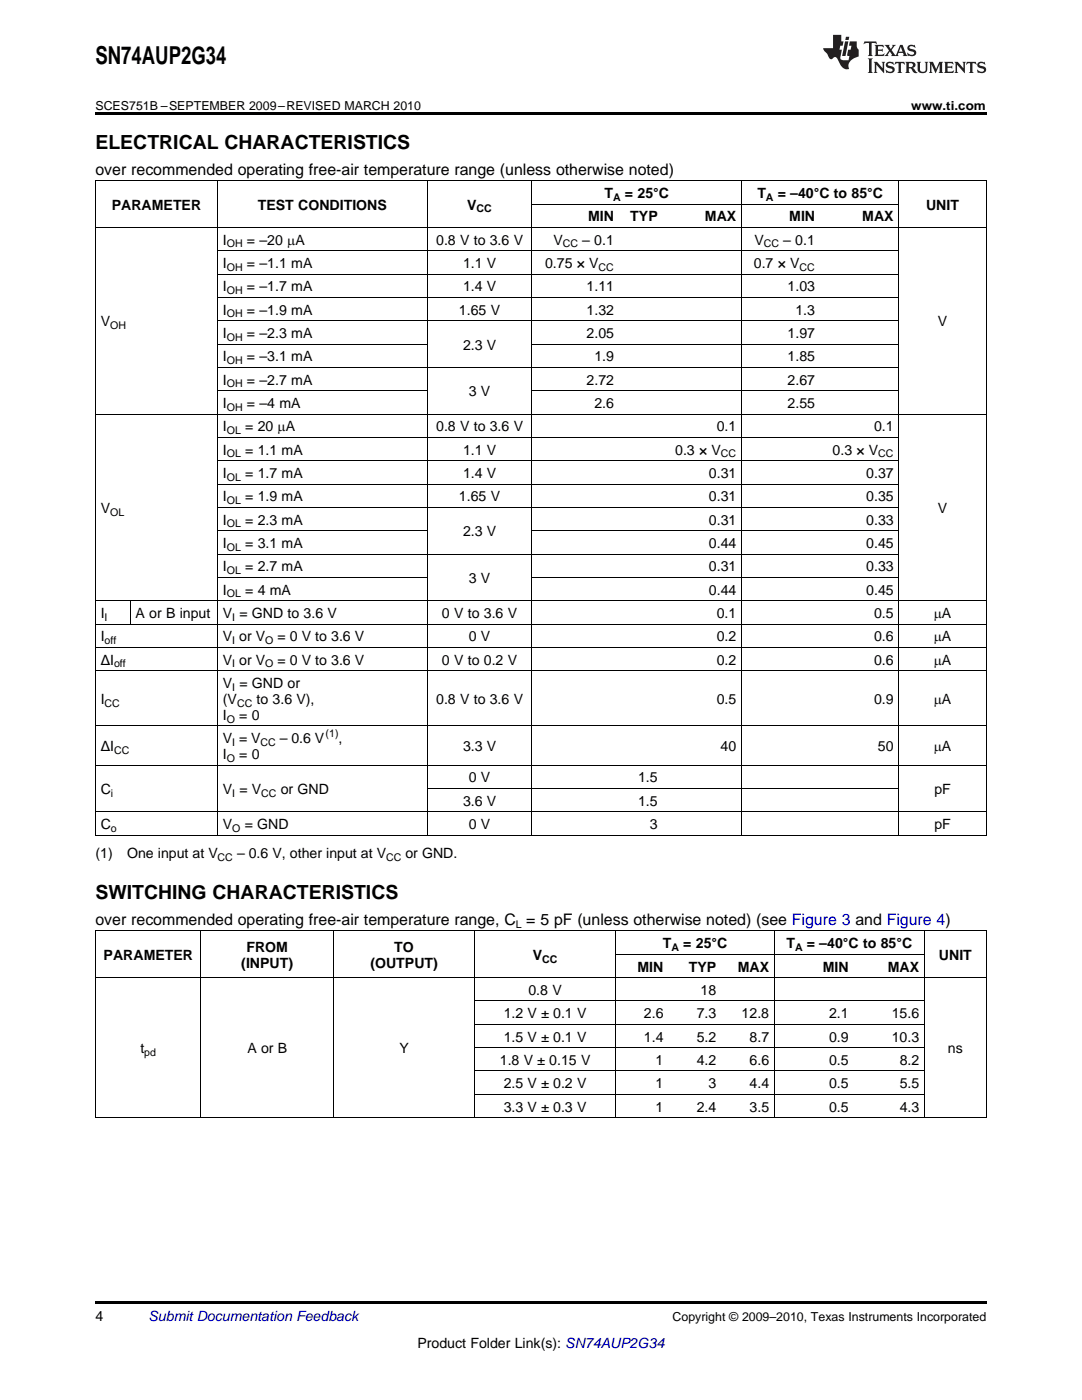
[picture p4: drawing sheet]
<svg xmlns="http://www.w3.org/2000/svg" width="216mm" height="279mm" viewBox="0 0 216 279" stroke-linecap="round" stroke-linejoin="round" font-family="sans-serif">
<defs><g id="words">
<text font-size="4.9" x="19" y="12.8">SN74AUP2G34</text>
<g font-size="3.9">
<text x="19" y="29.7">ELECTRICAL CHARACTERISTICS</text>
<text x="19" y="179.4">SWITCHING CHARACTERISTICS</text>
</g>
<g font-size="3.2">
<text x="19" y="34.9">over recommended operating free-air temperature range (unless otherwise noted)</text>
<text x="19" y="184.6">over recommended operating free-air temperature range, C = 5 pF (unless otherwise noted) (see Figure 3 and Figure 4)</text>
</g>
<g font-size="2.8">
<text x="22.3" y="41.8">PARAMETER</text>
<text x="51.4" y="41.8">TEST CONDITIONS</text>
<text x="93.2" y="41.8">V</text>
<text x="120.6" y="39.5">T</text>
<text x="124.7" y="39.5">= 25°C</text>
<text x="151.1" y="39.5">T</text>
<text x="155.2" y="39.5">= –40°C to 85°C</text>
<text x="184.8" y="41.8">UNIT</text>
<text x="117.4" y="44.2">MIN</text>
<text x="125.8" y="44.2">TYP</text>
<text x="140.7" y="44.2">MAX</text>
<text x="157.5" y="44.2">MIN</text>
<text x="172" y="44.2">MAX</text>
<text x="44.5" y="48.8">I</text>
<text x="44.5" y="53.5">I</text>
<text x="49.3" y="48.8">= –20 mA</text>
<text x="49.3" y="53.5">= –1.1 mA</text>
<text x="87" y="48.8">0.8 V to 3.6 V</text>
<text x="92.4" y="53.5">1.1 V</text>
<text x="108.8" y="53.5">0.75 × V</text>
<text x="110.4" y="48.8">V</text>
<text x="116.2" y="48.8">– 0.1</text>
<text x="150.4" y="53.5">0.7 × V</text>
<text x="150.5" y="48.8">V</text>
<text x="156.3" y="48.8">– 0.1</text>
<text x="44.5" y="58.1">I</text>
<text x="49.3" y="58.1">= –1.7 mA</text>
<text x="92.4" y="58.1">1.4 V</text>
<text x="117.1" y="58.1">1.11</text>
<text x="157.2" y="58.1">1.03</text>
<text x="20.1" y="65.1">V</text>
<text x="44.5" y="62.8">I</text>
<text x="49.3" y="62.8">= –1.9 mA</text>
<text x="91.6" y="62.8">1.65 V</text>
<text x="117.1" y="62.8">1.32</text>
<text x="158.7" y="62.8">1.3</text>
<text x="187.1" y="65.1">V</text>
<text x="44.5" y="67.5">I</text>
<text x="49.3" y="67.5">= –2.3 mA</text>
<text x="92.4" y="69.8">2.3 V</text>
<text x="117.1" y="67.5">2.05</text>
<text x="157.2" y="67.5">1.97</text>
<text x="44.5" y="72.1">I</text>
<text x="44.5" y="76.8">I</text>
<text x="49.3" y="72.1">= –3.1 mA</text>
<text x="49.3" y="76.8">= –2.7 mA</text>
<text x="117.1" y="76.8">2.72</text>
<text x="118.6" y="72.1">1.9</text>
<text x="157.2" y="72.1">1.85</text>
<text x="157.2" y="76.8">2.67</text>
<text x="44.5" y="81.4">I</text>
<text x="49.3" y="81.4">= –4 mA</text>
<text x="93.6" y="79.1">3 V</text>
<text x="118.6" y="81.4">2.6</text>
<text x="157.2" y="81.4">2.55</text>
<text x="44.5" y="86.1">I</text>
<text x="48.9" y="86.1">= 20 mA</text>
<text x="87" y="86.1">0.8 V to 3.6 V</text>
<text x="143" y="86.1">0.1</text>
<text x="174.4" y="86.1">0.1</text>
<text x="44.5" y="90.7">I</text>
<text x="44.5" y="95.4">I</text>
<text x="48.9" y="90.7">= 1.1 mA</text>
<text x="48.9" y="95.4">= 1.7 mA</text>
<text x="92.4" y="90.7">1.1 V</text>
<text x="92.4" y="95.4">1.4 V</text>
<text x="134.7" y="90.7">0.3 × V</text>
<text x="141.5" y="95.4">0.31</text>
<text x="166.1" y="90.7">0.3 × V</text>
<text x="172.9" y="95.4">0.37</text>
<text x="44.5" y="100">I</text>
<text x="48.9" y="100">= 1.9 mA</text>
<text x="91.6" y="100">1.65 V</text>
<text x="141.5" y="100">0.31</text>
<text x="172.9" y="100">0.35</text>
<text x="20.1" y="102.4">V</text>
<text x="44.5" y="104.7">I</text>
<text x="48.9" y="104.7">= 2.3 mA</text>
<text x="92.4" y="107">2.3 V</text>
<text x="141.5" y="104.7">0.31</text>
<text x="172.9" y="104.7">0.33</text>
<text x="187.1" y="102.4">V</text>
<text x="44.5" y="109.4">I</text>
<text x="48.9" y="109.4">= 3.1 mA</text>
<text x="141.5" y="109.4">0.44</text>
<text x="172.9" y="109.4">0.45</text>
<text x="44.5" y="114">I</text>
<text x="44.5" y="118.7">I</text>
<text x="48.9" y="114">= 2.7 mA</text>
<text x="48.9" y="118.7">= 4 mA</text>
<text x="93.6" y="116.3">3 V</text>
<text x="141.5" y="114">0.31</text>
<text x="141.5" y="118.7">0.44</text>
<text x="172.9" y="114">0.33</text>
<text x="172.9" y="118.7">0.45</text>
<text x="20.1" y="123.3">I</text>
<text x="27.1" y="123.3">A or B input</text>
<text x="44.5" y="123.3">V = GND to 3.6 V</text>
<text x="88.2" y="123.3">0 V to 3.6 V</text>
<text x="143" y="123.3">0.1</text>
<text x="174.4" y="123.3">0.5</text>
<text x="186.3" y="123.3">mA</text>
<text x="20.1" y="128">I</text>
<text x="44.5" y="128">V or V</text>
<text x="55.4" y="128">= 0 V to 3.6 V</text>
<text x="93.6" y="128">0 V</text>
<text x="143" y="128">0.2</text>
<text x="174.4" y="128">0.6</text>
<text x="186.3" y="128">mA</text>
<text x="20.1" y="132.6">ΔI</text>
<text x="44.5" y="132.6">V or V</text>
<text x="44.5" y="137.3">V = GND or</text>
<text x="55.4" y="132.6">= 0 V to 3.6 V</text>
<text x="88.2" y="132.6">0 V to 0.2 V</text>
<text x="143" y="132.6">0.2</text>
<text x="174.4" y="132.6">0.6</text>
<text x="186.3" y="132.6">mA</text>
<text x="20.1" y="140.5">I</text>
<text x="44.5" y="140.5">(V</text>
<text x="44.5" y="143.7">I</text>
<text x="47.7" y="143.7">= 0</text>
<text x="51.2" y="140.5">to 3.6 V),</text>
<text x="87" y="140.5">0.8 V to 3.6 V</text>
<text x="143" y="140.5">0.5</text>
<text x="174.4" y="140.5">0.9</text>
<text x="186.3" y="140.5">mA</text>
<text x="20.1" y="149.9">ΔI</text>
<text x="44.5" y="148.3">V = V</text>
<text x="55.8" y="148.3">– 0.6 V</text>
<text x="67.6" y="148.3">,</text>
<text x="92.4" y="149.9">3.3 V</text>
<text x="143.8" y="149.9">40</text>
<text x="175.2" y="149.9">50</text>
<text x="186.3" y="149.9">mA</text>
<text x="44.5" y="151.5">I</text>
<text x="47.7" y="151.5">= 0</text>
<text x="20.1" y="158.5">C</text>
<text x="44.5" y="158.5">V = V</text>
<text x="56" y="158.5">or GND</text>
<text x="92.4" y="160.8">3.6 V</text>
<text x="93.6" y="156.1">0 V</text>
<text x="127.3" y="156.1">1.5</text>
<text x="127.3" y="160.8">1.5</text>
<text x="186.4" y="158.5">pF</text>
<text x="20.1" y="165.5">C</text>
<text x="44.5" y="165.5">V</text>
<text x="48.8" y="165.5">= GND</text>
<text x="93.6" y="165.5">0 V</text>
<text x="129.7" y="165.5">3</text>
<text x="186.4" y="165.5">pF</text>
<text x="19" y="171.3">(1)</text>
<text x="25.4" y="171.3">One input at V</text>
<text x="47.3" y="171.3">– 0.6 V, other input at V</text>
<text x="80.9" y="171.3">or GND.</text>
<text x="20.7" y="191.6">PARAMETER</text>
<text x="49.2" y="190">FROM</text>
<text x="78.7" y="190">TO</text>
<text x="106.3" y="191.6">V</text>
<text x="132.3" y="189.2">T</text>
<text x="136.3" y="189.2">= 25°C</text>
<text x="157" y="189.2">T</text>
<text x="161" y="189.2">= –40°C to 85°C</text>
<text x="187.4" y="191.6">UNIT</text>
<text x="48.2" y="193.1">(INPUT)</text>
<text x="73.9" y="193.1">(OUTPUT)</text>
<text x="127.2" y="193.9">MIN</text>
<text x="137.4" y="193.9">TYP</text>
<text x="147.2" y="193.9">MAX</text>
<text x="164.2" y="193.9">MIN</text>
<text x="177.2" y="193.9">MAX</text>
<text x="100.5" y="203.2">1.2 V ± 0.1 V</text>
<text x="105.4" y="198.5">0.8 V</text>
<text x="128.5" y="203.2">2.6</text>
<text x="139" y="203.2">7.3</text>
<text x="139.8" y="198.5">18</text>
<text x="148" y="203.2">12.8</text>
<text x="165.4" y="203.2">2.1</text>
<text x="177.9" y="203.2">15.6</text>
<text x="100.5" y="207.9">1.5 V ± 0.1 V</text>
<text x="128.5" y="207.9">1.4</text>
<text x="139" y="207.9">5.2</text>
<text x="149.6" y="207.9">8.7</text>
<text x="165.4" y="207.9">0.9</text>
<text x="177.9" y="207.9">10.3</text>
<text x="28" y="210.2">t</text>
<text x="49.4" y="210.2">A or B</text>
<text x="79.7" y="210.2">Y</text>
<text x="99.7" y="212.5">1.8 V ± 0.15 V</text>
<text x="130.8" y="212.5">1</text>
<text x="139" y="212.5">4.2</text>
<text x="149.6" y="212.5">6.6</text>
<text x="165.4" y="212.5">0.5</text>
<text x="179.5" y="212.5">8.2</text>
<text x="189.2" y="210.2">ns</text>
<text x="100.5" y="217.2">2.5 V ± 0.2 V</text>
<text x="100.5" y="221.8">3.3 V ± 0.3 V</text>
<text x="130.8" y="217.2">1</text>
<text x="130.8" y="221.8">1</text>
<text x="139" y="221.8">2.4</text>
<text x="141.4" y="217.2">3</text>
<text x="149.6" y="217.2">4.4</text>
<text x="149.6" y="221.8">3.5</text>
<text x="165.4" y="217.2">0.5</text>
<text x="165.4" y="221.8">0.5</text>
<text x="179.5" y="217.2">5.5</text>
<text x="179.5" y="221.8">4.3</text>
<text x="19" y="263.6">4</text>
<text x="83.3" y="269">Product Folder Link(s): SN74AUP2G34</text>
</g>
<text font-size="2.8" fill="#0000c8" x="29.6" y="263.6">Submit Documentation Feedback</text>
<g font-size="2.5">
<text x="19" y="21.9">SCES751B –SEPTEMBER 2009–REVISED MARCH 2010</text>
<text x="181.8" y="21.9">www.ti.com</text>
<text x="134.2" y="263.6">Copyright © 2009–2010, Texas Instruments Incorporated</text>
</g>
<g font-size="2.1">
<text x="122.3" y="40.1">A</text>
<text x="152.8" y="40.1">A</text>
<text x="95.1" y="42.4">CC</text>
<text x="45.3" y="49.4">OH</text>
<text x="112.3" y="49.4">CC</text>
<text x="152.4" y="49.4">CC</text>
<text x="45.3" y="54">OH</text>
<text x="45.3" y="58.7">OH</text>
<text x="119.5" y="54">CC</text>
<text x="159.5" y="54">CC</text>
<text x="22" y="65.7">OH</text>
<text x="45.3" y="63.4">OH</text>
<text x="45.3" y="68">OH</text>
<text x="45.3" y="72.7">OH</text>
<text x="45.3" y="77.3">OH</text>
<text x="45.3" y="82">OH</text>
<text x="45.3" y="86.6">OL</text>
<text x="45.3" y="91.3">OL</text>
<text x="45.3" y="96">OL</text>
<text x="143.8" y="91.3">CC</text>
<text x="175.2" y="91.3">CC</text>
<text x="45.3" y="100.6">OL</text>
<text x="22" y="102.9">OL</text>
<text x="45.3" y="105.3">OL</text>
<text x="45.3" y="109.9">OL</text>
<text x="45.3" y="114.6">OL</text>
<text x="45.3" y="119.2">OL</text>
<text x="20.9" y="123.9">I</text>
<text x="46.4" y="123.9">I</text>
<text x="20.9" y="128.6">off</text>
<text x="46.4" y="128.6">I</text>
<text x="52.9" y="128.6">O</text>
<text x="22.8" y="133.2">off</text>
<text x="46.4" y="133.2">I</text>
<text x="46.4" y="137.9">I</text>
<text x="52.9" y="133.2">O</text>
<text x="20.9" y="141">CC</text>
<text x="47.3" y="141">CC</text>
<text x="45.3" y="144.2">O</text>
<text x="46.4" y="148.9">I</text>
<text x="52" y="148.9">CC</text>
<text x="65" y="147.2">(1)</text>
<text x="22.8" y="150.5">CC</text>
<text x="45.3" y="152">O</text>
<text x="22.1" y="159">i</text>
<text x="46.4" y="159">I</text>
<text x="52.1" y="159">CC</text>
<text x="22.1" y="166">o</text>
<text x="46.4" y="166">O</text>
<text x="43.4" y="171.9">CC</text>
<text x="77" y="171.9">CC</text>
<text x="102.9" y="185.2">L</text>
<text x="134" y="189.8">A</text>
<text x="158.6" y="189.8">A</text>
<text x="108.2" y="192.1">CC</text>
<text x="28.8" y="210.7">pd</text>
</g>
</g></defs>
<g fill="#231f20">
<path d="M172.5 8.3l-.1 .5 .4-.2h.6v.1v2.1l-.2 .4h.9l-.2-.4v-2.1l.1-.1h.5l.5 .2-.2-.5zM174.5 9l.2 .3v1.5l-.2 .4h1.8l.2-.6a1.04 1.04 0 0 1-1.3 .2v-.7h.6l.3 .2v-.6l-.3 .2h-.6v-.6l.8-.1 .4 .3-.2-.5zM176.5 9l.9 1.1-.9 1.1h.8l-.2-.2 .4-.7 .5 .7-.2 .2h1.5l-.2-.2 .2-.4h.9l.1 .4-.2 .2h1l-.3-.3-.7-1.9h-.5l-.9 2-.8-1 .9-1h-.8l.1 .3-.4 .5-.3-.6 .1-.2zM179.7 9.3l.4 1h-.7zM181.3 9.1a.63 .63 0 0 0-.2 .7 .63 .63 0 0 0 .6 .4l.6 .2 .1 .2a.75 .75 0 0 1-.7 .4 .75 .75 0 0 1-.6-.5l.1 .7 .1-.1a1.11 1.11 0 0 0 1.5-.6 1.13 1.13 0 0 0-1.2-.8l-.1-.4a1.04 1.04 0 0 1 1.2 .2l-.2-.5-.2 .1-.4-.2zM173.2 11.7l.2 .3v2.2l-.2 .4h1l-.3-.4v-2.2l.3-.3zM174.3 12.3l.3 .4v1.5l-.3 .4h.8l-.2-.4v-1.3l1.5 1.7v-1.9l.2-.4h-.7l.2 .4v.9l-1.1-1.3zM177 12.5a.62 .62 0 0 0-.2 .7 .62 .62 0 0 0 .6 .4l.6 .1 .1 .3a.76 .76 0 0 1-.7 .3 .76 .76 0 0 1-.7-.4l.2 .7 .1-.1a1.11 1.11 0 0 0 1.5-.6 1.13 1.13 0 0 0-1.2-.8l-.1-.4a1.04 1.04 0 0 1 1.2 .2l-.2-.6-.2 .1-.5-.1zM178.7 12.3l-.2 .7a.61 .61 0 0 1 .8-.4v1.6l-.2 .4h.9l-.2-.4v-1.6a.63 .63 0 0 1 .7 .4l-.1-.7zM180.6 12.3l.3 .4v1.5l-.3 .4h1l-.2-.2-.1-.8 .6 .2a.76 .76 0 0 0 1.2 .7l-1-1a.58 .58 0 0 0 .6-.5 .58 .58 0 0 0-.5-.6zM181.4 12.7l.1-.1a.45 .45 0 0 1 .5 .1 .45 .45 0 0 1 .1 .5l-.8 .2zM182.9 12.3l.2 .2a2.17 2.17 0 0 0 .3 1.9 .99 .99 0 0 0 1.6-.6v-1.1l.2-.4h-.7l.2 .2a1.92 1.92 0 0 1-.2 1.8 .6 .6 0 0 1-.9-.5v-1.1l.2-.4zM185.4 12.3l.2 .4v1.5l-.2 .4h.7l-.2-.4v-1.4l.8 1.8 .8-1.8v1.4l-.2 .4h.9l-.2-.4v-1.5l.2-.4h-.8l-.6 1.5-.6-1.5zM188.4 12.3l.2 .4v1.5l-.2 .4h1.8l.1-.6a1.04 1.04 0 0 1-1.2 .2v-.7h.5l.4 .2v-.6l-.4 .2h-.5v-.7h.8l.3 .3-.1-.6zM190.5 12.3l.2 .4v1.5l-.2 .4h.7l-.2-.4v-1.3l1.5 1.7v-1.9l.2-.4h-.7l.2 .4v.9l-1.1-1.3zM192.9 12.3l-.1 .7a.61 .61 0 0 1 .7-.4l.1 1.6-.3 .4h1l-.3-.4 .1-1.6a.63 .63 0 0 1 .7 .4l-.1-.7zM195.2 12.5a.62 .62 0 0 0-.2 .7 .62 .62 0 0 0 .6 .4l.6 .1 .1 .3a.76 .76 0 0 1-.7 .3 .76 .76 0 0 1-.6-.4l.1 .7 .1-.1a1.11 1.11 0 0 0 1.6-.6 1.13 1.13 0 0 0-1.3-.8l-.1-.4a1.04 1.04 0 0 1 1.2 .2l-.1-.6-.2 .1-.5-.1z"/>
<path d="M166.2 7v2.6h-1.9v.4l.8 .9a.91 .91 0 0 0 1 .9 .56 .56 0 0 1 .5-.4 .56 .56 0 0 1 .5 .3l.4 .8a1.53 1.53 0 0 0 1.9 1.2 1.54 1.54 0 0 1 1-2.1l.9-.3v-1.4a1.52 1.52 0 0 1-.4-1.6h-1.3l-.2 .8h.5l-.2 .8h-.5l-.1 1v.2l.4 .1-.2 .8a1.93 1.93 0 0 1-1.6-.2l.3-1.9h-.5l.2-.8h.4l.2-.8h-.4v-1.3zM168.6 8.3l-.6 2.9h.7l.6-2.9zM168.8 7.3l-.1 .7h.6l.2-.7z"/>
</g>
<path d="M19 22.5h177.8v.5h-177.8zM19 259.7h177.8v.5h-177.8z" fill="#000"/>
<g fill="none" stroke="#000" stroke-width=".2">
<path d="M19 36.1h177.8M19.1 36.1v130.6M43.4 36.1v130.6M85.2 36.1v130.6M106.1 36.1v130.6M148 36.1v130.6M179.3 36.1v130.6M196.8 36.1v130.6M19 45.4h177.8M43.4 59.4h136M43.4 54.7h136M43.4 50h136"/>
<path d="M106.2 40.7h73.2M43.4 78h41.8M43.4 73.3h136M43.4 68.7h41.8M43.4 64h136M106.2 78h73.2M106.2 68.7h73.2M19 82.6h177.8M43.4 96.6h136M43.4 92h136M43.4 87.3h136M19 119.9h177.8"/>
<path d="M25.9 119.9v4.7M43.4 115.2h41.8M43.4 110.6h136M43.4 105.9h41.8M43.4 101.3h136M106.2 115.2h73.2M106.2 105.9h73.2M19 133.9h177.8M19 129.2h177.8M19 124.5h177.8M19 152.7h177.8M19 144.9h177.8"/>
<path d="M85.3 157.4h94.1M19 166.7h177.8M19 162h177.8M19 195.1h177.8M19 185.8h177.8M19.1 185.8v37.3M40.1 185.8v37.3M66.5 185.8v37.3M94.7 185.8v37.3M94.7 199.8h89.8M122.9 185.8v37.3M122.9 190.4h61.6"/>
<path d="M154.5 185.8v37.3M184.4 185.8v37.3M196.8 185.8v37.3M94.7 218.4h89.8M94.7 213.7h89.8M94.7 209.1h89.8M94.7 204.4h89.8M19 223h177.8"/>
</g>
<use href="#words"/>
</svg>
